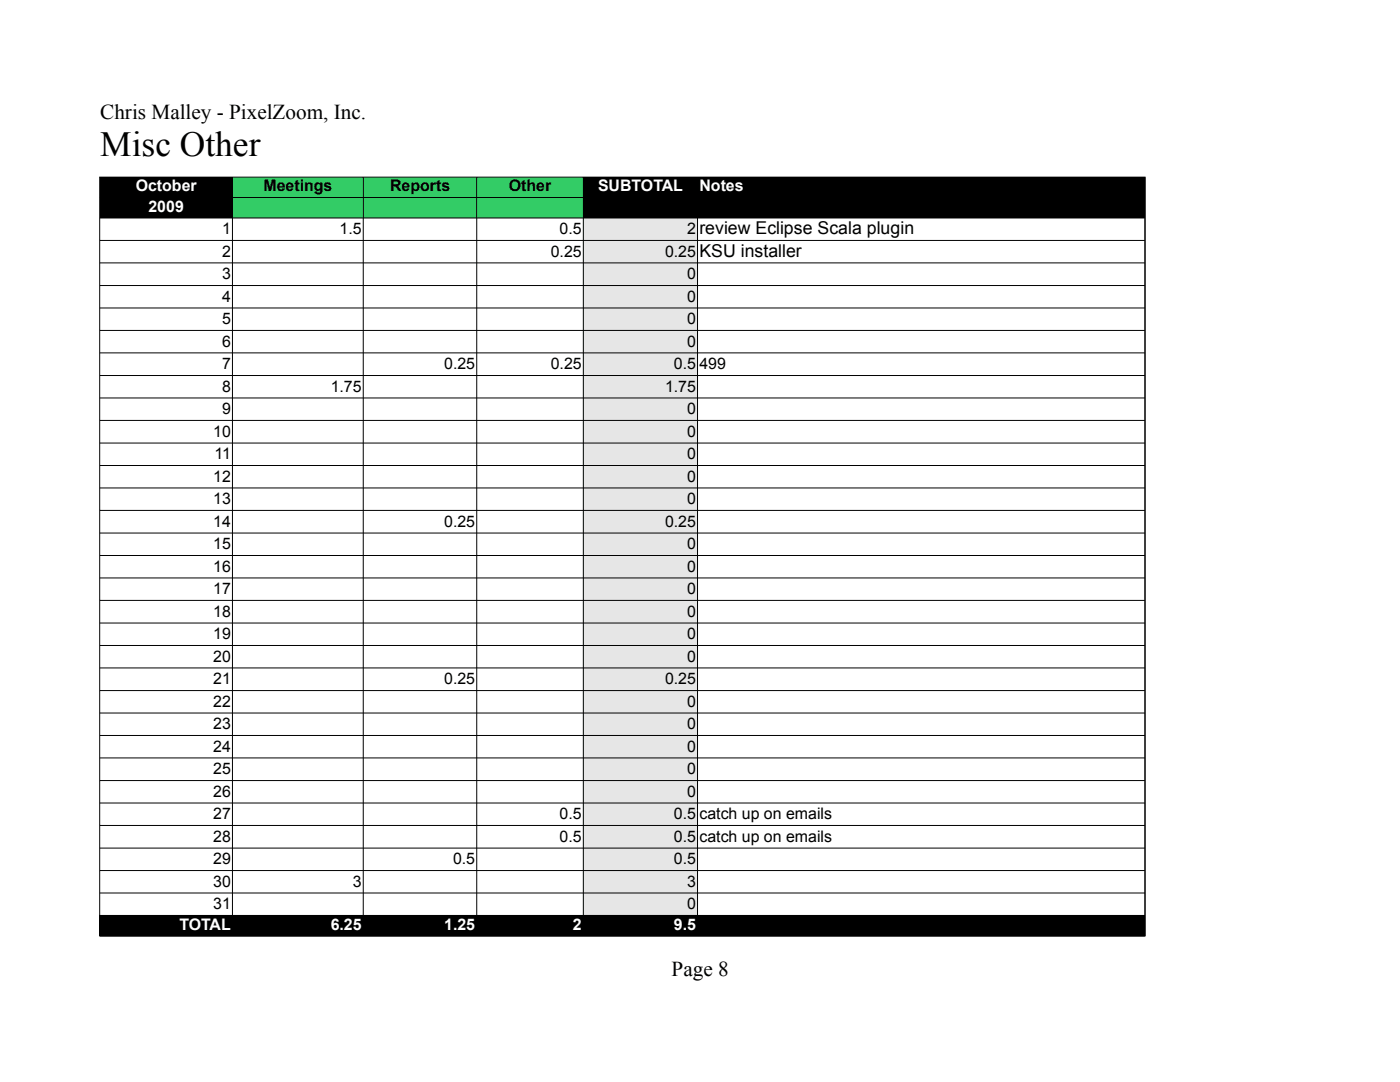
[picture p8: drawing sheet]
<svg xmlns="http://www.w3.org/2000/svg" width="279mm" height="216mm" viewBox="0 0 279 216" stroke-linecap="round" stroke-linejoin="round" font-family="sans-serif">
<defs><g id="words">
<text font-size="7.1" x="20" y="31.2">Misc Other</text>
<g font-size="4.2">
<text x="20" y="23.8">Chris Malley - PixelZoom, Inc.</text>
<text x="134" y="194.7">Page 8</text>
</g>
<g font-size="3.5">
<text x="139.6" y="46.7">review Eclipse Scala plugin</text>
<text x="139.6" y="51.2">KSU installer</text>
</g>
<g font-size="3.2" fill="#fff">
<text x="27.1" y="38.2">October</text>
<text x="119.3" y="38.2">SUBTOTAL</text>
<text x="139.6" y="38.2">Notes</text>
<text x="29.6" y="42.3">2009</text>
<text x="35.8" y="185.5">TOTAL</text>
<text x="66" y="185.5">6.25</text>
<text x="88.7" y="185.5">1.25</text>
<text x="114.3" y="185.5">2</text>
<text x="134.5" y="185.5">9.5</text>
</g>
<g font-size="3.2">
<text x="52.6" y="38.2">Meetings</text>
<text x="77.9" y="38.2">Reports</text>
<text x="101.6" y="38.2">Other</text>
<text x="44.3" y="46.8">1</text>
<text x="67.8" y="46.8">1.5</text>
<text x="111.7" y="46.8">0.5</text>
<text x="137.1" y="46.8">2</text>
<text x="44.3" y="51.3">2</text>
<text x="109.9" y="51.3">0.25</text>
<text x="132.7" y="51.3">0.25</text>
<text x="44.3" y="55.7">3</text>
<text x="137.1" y="55.7">0</text>
<text x="44.3" y="60.3">4</text>
<text x="44.3" y="64.7">5</text>
<text x="137.1" y="60.3">0</text>
<text x="137.1" y="64.7">0</text>
<text x="44.3" y="69.2">6</text>
<text x="137.1" y="69.2">0</text>
<text x="44.3" y="73.7">7</text>
<text x="88.7" y="73.7">0.25</text>
<text x="109.9" y="73.7">0.25</text>
<text x="134.5" y="73.7">0.5</text>
<text x="139.6" y="73.7">499</text>
<text x="44.3" y="78.2">8</text>
<text x="44.3" y="82.7">9</text>
<text x="66" y="78.2">1.75</text>
<text x="132.7" y="78.2">1.75</text>
<text x="137.1" y="82.7">0</text>
<text x="42.5" y="87.2">10</text>
<text x="137.1" y="87.2">0</text>
<text x="42.8" y="91.7">11</text>
<text x="137.1" y="91.7">0</text>
<text x="42.5" y="96.2">12</text>
<text x="42.5" y="100.6">13</text>
<text x="137.1" y="96.2">0</text>
<text x="137.1" y="100.6">0</text>
<text x="42.5" y="105.1">14</text>
<text x="88.7" y="105.1">0.25</text>
<text x="132.7" y="105.1">0.25</text>
<text x="42.5" y="109.6">15</text>
<text x="137.1" y="109.6">0</text>
<text x="42.5" y="114.1">16</text>
<text x="42.5" y="118.6">17</text>
<text x="137.1" y="114.1">0</text>
<text x="137.1" y="118.6">0</text>
<text x="42.5" y="123.1">18</text>
<text x="137.1" y="123.1">0</text>
<text x="42.5" y="127.6">19</text>
<text x="137.1" y="127.6">0</text>
<text x="42.5" y="132.1">20</text>
<text x="42.5" y="136.6">21</text>
<text x="88.7" y="136.6">0.25</text>
<text x="132.7" y="136.6">0.25</text>
<text x="137.1" y="132.1">0</text>
<text x="42.5" y="141.1">22</text>
<text x="137.1" y="141.1">0</text>
<text x="42.5" y="145.6">23</text>
<text x="137.1" y="145.6">0</text>
<text x="42.5" y="150">24</text>
<text x="42.5" y="154.5">25</text>
<text x="137.1" y="150">0</text>
<text x="137.1" y="154.5">0</text>
<text x="42.5" y="159">26</text>
<text x="137.1" y="159">0</text>
<text x="42.5" y="163.5">27</text>
<text x="42.5" y="168">28</text>
<text x="111.7" y="163.5">0.5</text>
<text x="111.7" y="168">0.5</text>
<text x="134.5" y="163.5">0.5</text>
<text x="134.5" y="168">0.5</text>
<text x="139.6" y="163.5">catch up on emails</text>
<text x="139.6" y="168">catch up on emails</text>
<text x="42.5" y="172.5">29</text>
<text x="90.4" y="172.5">0.5</text>
<text x="134.5" y="172.5">0.5</text>
<text x="42.5" y="177">30</text>
<text x="70.4" y="177">3</text>
<text x="137.1" y="177">3</text>
<text x="42.5" y="181.5">31</text>
<text x="137.1" y="181.5">0</text>
</g>
</g></defs>
<path d="M19.9 35.4h26.5v8.1h-26.5z" fill-rule="evenodd" fill="#000"/>
<path d="M46.4 35.4h70.1v8.1h-70.1z" fill-rule="evenodd" fill="#3c6"/>
<path d="M116.5 35.4h112v8.1h-112z" fill-rule="evenodd" fill="#000"/>
<path d="M116.5 43.5h22.7v139.2h-22.7z" fill-rule="evenodd" fill="#e6e6e6"/>
<path d="M19.9 182.7h208.6v4.1h-208.6z" fill-rule="evenodd" fill="#000"/>
<g fill="none" stroke="#000" stroke-width=".2">
<path d="M19.9 35.3h208.6v151.5h-208.6zM19.9 39.4h208.6M46.4 35.4v151.4M72.5 35.4v151.4M95.1 35.4v151.4M116.4 35.4v151.4M139.2 35.4v151.4M228.5 35.4v151.4h-208.6M19.9 43.5h208.6M19.9 48h208.6M19.9 52.5h208.6M19.9 57h208.6"/>
<path d="M19.9 61.5h208.6M19.9 65.9h208.6M19.9 70.4h208.6M19.9 74.9h208.6M19.9 79.4h208.6M19.9 83.9h208.6M19.9 88.4h208.6M19.9 92.9h208.6M19.9 97.4h208.6M19.9 101.8h208.6M19.9 106.4h208.6M19.9 110.8h208.6"/>
<path d="M19.9 115.3h208.6M19.9 119.8h208.6M19.9 124.3h208.6M19.9 128.8h208.6M19.9 133.3h208.6M19.9 137.8h208.6M19.9 142.3h208.6M19.9 146.8h208.6M19.9 151.2h208.6M19.9 155.8h208.6M19.9 160.2h208.6M19.9 164.7h208.6"/>
<path d="M19.9 169.2h208.6M19.9 173.7h208.6M19.9 178.2h208.6M19.9 182.7h208.6"/>
</g>
<use href="#words"/>
</svg>
